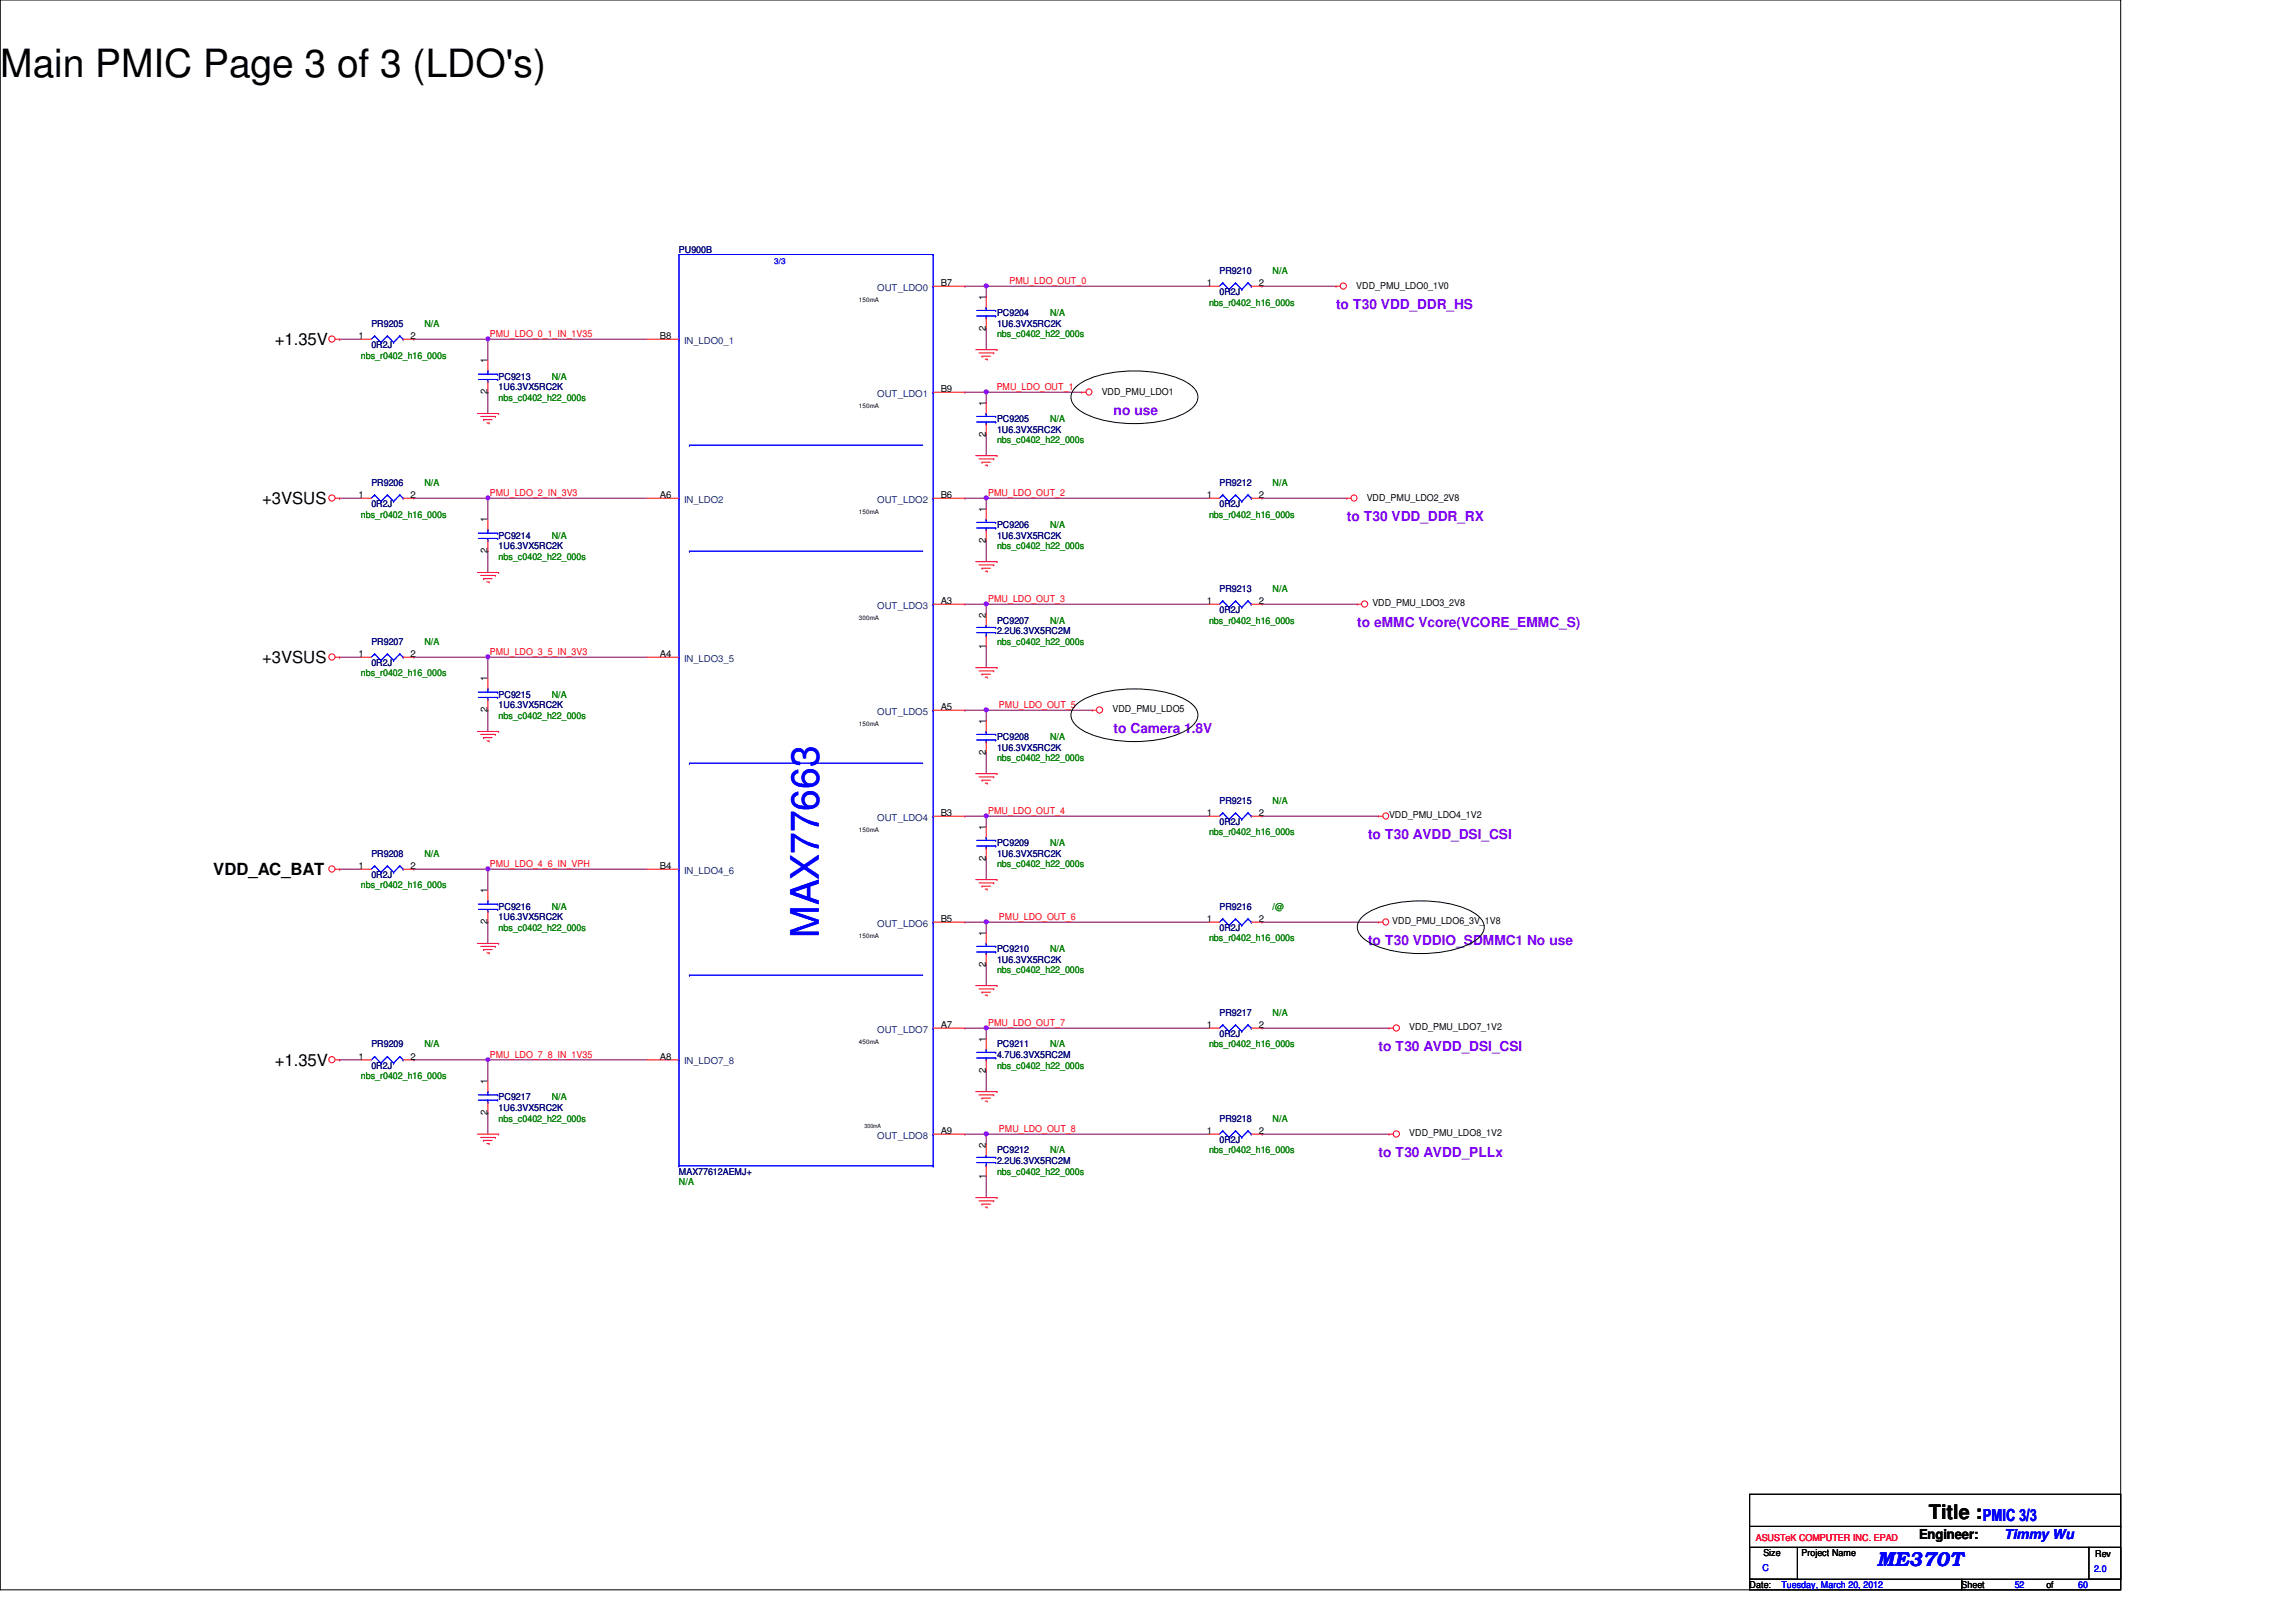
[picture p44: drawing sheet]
<svg xmlns="http://www.w3.org/2000/svg" width="297mm" height="210mm" viewBox="0 0 297 210" stroke-linecap="round" stroke-linejoin="round" font-family="sans-serif">
<defs><g id="words">
<text font-size="5" x="0" y="10">Main PMIC Page 3 of 3 (LDO's)</text>
<text font-size="5" fill="#00f" x="105.9" y="121.4" transform="rotate(-90 105.9 121.4)">MAX77663</text>
<text font-size="2.6" x="249.6" y="196.5">Title :</text>
<text font-size="2.6" fill="#00f" x="242.8" y="202.6">ME370T</text>
<g font-size="2.2">
<text x="35.6" y="44.7">+1.35V</text>
<text x="33.9" y="65.2">+3VSUS</text>
<text x="33.9" y="85.8">+3VSUS</text>
<text x="27.6" y="113.3">VDD_AC_BAT</text>
<text x="35.6" y="137.9">+1.35V</text>
</g>
<text font-size="2.2" fill="#00f" x="256.5" y="196.8">PMIC 3/3</text>
<g font-size="1.8" fill="#8000ff">
<text x="172.8" y="40">to T30 VDD_DDR_HS</text>
<text x="144.1" y="53.8">no use</text>
<text x="174.2" y="67.5">to T30 VDD_DDR_RX</text>
<text x="175.6" y="81.2">to eMMC Vcore(VCORE_EMMC_S)</text>
<text x="144.1" y="94.9">to Camera 1.8V</text>
<text x="177" y="108.6">to T30 AVDD_DSI_CSI</text>
<text x="177" y="122.3">to T30 VDDIO_SDMMC1 No use</text>
<text x="178.3" y="136.1">to T30 AVDD_DSI_CSI</text>
<text x="178.3" y="149.8">to T30 AVDD_PLLx</text>
</g>
<text font-size="1.8" x="248.3" y="199.2">Engineer:</text>
<text font-size="1.8" fill="#00f" x="259.3" y="199.1">Timmy Wu</text>
<g font-size="1.2" fill="#000080">
<text x="87.8" y="32.7">PU900B</text>
<text x="157.8" y="35.4">PR9210</text>
<text x="129" y="40.9">PC9204</text>
<text x="157.8" y="38.2">0R2J</text>
<text x="48" y="42.3">PR9205</text>
<text x="48" y="45">0R2J</text>
<text x="129" y="42.3">1U6.3VX5RC2K</text>
<text x="64.5" y="49.1">PC9213</text>
<text x="64.5" y="50.5">1U6.3VX5RC2K</text>
<text x="129" y="54.7">PC9205</text>
<text x="129" y="56">1U6.3VX5RC2K</text>
<text x="48" y="62.9">PR9206</text>
<text x="48" y="65.6">0R2J</text>
<text x="157.8" y="62.9">PR9212</text>
<text x="157.8" y="65.6">0R2J</text>
<text x="64.5" y="69.7">PC9214</text>
<text x="64.5" y="71.1">1U6.3VX5RC2K</text>
<text x="129" y="68.4">PC9206</text>
<text x="129" y="69.7">1U6.3VX5RC2K</text>
<text x="157.8" y="76.6">PR9213</text>
<text x="48" y="83.4">PR9207</text>
<text x="129" y="80.7">PC9207</text>
<text x="129" y="82.1">2.2U6.3VX5RC2M</text>
<text x="157.8" y="79.3">0R2J</text>
<text x="48" y="86.2">0R2J</text>
<text x="64.5" y="90.3">PC9215</text>
<text x="64.5" y="91.7">1U6.3VX5RC2K</text>
<text x="129" y="95.8">PC9208</text>
<text x="129" y="97.2">1U6.3VX5RC2K</text>
<text x="157.8" y="104">PR9215</text>
<text x="157.8" y="106.8">0R2J</text>
<text x="48" y="110.9">PR9208</text>
<text x="48" y="113.6">0R2J</text>
<text x="129" y="109.5">PC9209</text>
<text x="129" y="110.9">1U6.3VX5RC2K</text>
<text x="64.5" y="117.7">PC9216</text>
<text x="64.5" y="119.1">1U6.3VX5RC2K</text>
<text x="157.8" y="117.7">PR9216</text>
<text x="129" y="123.2">PC9210</text>
<text x="129" y="124.6">1U6.3VX5RC2K</text>
<text x="157.8" y="120.5">0R2J</text>
<text x="157.8" y="131.4">PR9217</text>
<text x="48" y="135.6">PR9209</text>
<text x="129" y="135.6">PC9211</text>
<text x="129" y="136.9">4.7U6.3VX5RC2M</text>
<text x="157.8" y="134.2">0R2J</text>
<text x="48" y="138.3">0R2J</text>
<text x="64.5" y="142.4">PC9217</text>
<text x="64.5" y="143.8">1U6.3VX5RC2K</text>
<text x="129" y="149.3">PC9212</text>
<text x="157.8" y="145.2">PR9218</text>
<text x="157.8" y="147.9">0R2J</text>
<text x="87.8" y="152">MAX77612AEMJ+</text>
<text x="129" y="150.7">2.2U6.3VX5RC2M</text>
</g>
<g font-size="1.2" fill="#008000">
<text x="164.6" y="35.4">N/A</text>
<text x="135.8" y="40.9">N/A</text>
<text x="156.4" y="39.5">nbs_r0402_h16_000s</text>
<text x="46.7" y="46.4">nbs_r0402_h16_000s</text>
<text x="54.9" y="42.3">N/A</text>
<text x="129" y="43.6">nbs_c0402_h22_000s</text>
<text x="64.5" y="51.9">nbs_c0402_h22_000s</text>
<text x="71.4" y="49.1">N/A</text>
<text x="129" y="57.4">nbs_c0402_h22_000s</text>
<text x="135.8" y="54.7">N/A</text>
<text x="54.9" y="62.9">N/A</text>
<text x="164.6" y="62.9">N/A</text>
<text x="46.7" y="67">nbs_r0402_h16_000s</text>
<text x="71.4" y="69.7">N/A</text>
<text x="129" y="71.1">nbs_c0402_h22_000s</text>
<text x="135.8" y="68.4">N/A</text>
<text x="156.4" y="67">nbs_r0402_h16_000s</text>
<text x="64.5" y="72.5">nbs_c0402_h22_000s</text>
<text x="164.6" y="76.6">N/A</text>
<text x="54.9" y="83.4">N/A</text>
<text x="129" y="83.4">nbs_c0402_h22_000s</text>
<text x="135.8" y="80.7">N/A</text>
<text x="156.4" y="80.7">nbs_r0402_h16_000s</text>
<text x="46.7" y="87.5">nbs_r0402_h16_000s</text>
<text x="64.5" y="93">nbs_c0402_h22_000s</text>
<text x="71.4" y="90.3">N/A</text>
<text x="135.8" y="95.8">N/A</text>
<text x="129" y="98.5">nbs_c0402_h22_000s</text>
<text x="164.6" y="104">N/A</text>
<text x="54.9" y="110.9">N/A</text>
<text x="129" y="112.2">nbs_c0402_h22_000s</text>
<text x="135.8" y="109.5">N/A</text>
<text x="156.4" y="108.1">nbs_r0402_h16_000s</text>
<text x="46.7" y="115">nbs_r0402_h16_000s</text>
<text x="71.4" y="117.7">N/A</text>
<text x="164.6" y="117.7">/@</text>
<text x="64.5" y="120.5">nbs_c0402_h22_000s</text>
<text x="129" y="125.9">nbs_c0402_h22_000s</text>
<text x="135.8" y="123.2">N/A</text>
<text x="156.4" y="121.8">nbs_r0402_h16_000s</text>
<text x="164.6" y="131.4">N/A</text>
<text x="54.9" y="135.6">N/A</text>
<text x="135.8" y="135.6">N/A</text>
<text x="156.4" y="135.6">nbs_r0402_h16_000s</text>
<text x="46.7" y="139.7">nbs_r0402_h16_000s</text>
<text x="71.4" y="142.4">N/A</text>
<text x="129" y="138.3">nbs_c0402_h22_000s</text>
<text x="64.5" y="145.2">nbs_c0402_h22_000s</text>
<text x="135.8" y="149.3">N/A</text>
<text x="156.4" y="149.3">nbs_r0402_h16_000s</text>
<text x="164.6" y="145.2">N/A</text>
<text x="87.8" y="153.4">N/A</text>
<text x="129" y="152">nbs_c0402_h22_000s</text>
</g>
<g font-size="1.2" fill="#004080">
<text x="113.5" y="37.6">OUT_LDO0</text>
<text x="88.5" y="44.5">IN_LDO0_1</text>
<text x="113.5" y="51.4">OUT_LDO1</text>
<text x="88.5" y="65.1">IN_LDO2</text>
<text x="113.5" y="65.1">OUT_LDO2</text>
<text x="113.5" y="78.8">OUT_LDO3</text>
<text x="88.5" y="85.6">IN_LDO3_5</text>
<text x="113.5" y="92.5">OUT_LDO5</text>
<text x="113.5" y="106.2">OUT_LDO4</text>
<text x="88.5" y="113.1">IN_LDO4_6</text>
<text x="113.5" y="119.9">OUT_LDO6</text>
<text x="88.5" y="137.8">IN_LDO7_8</text>
<text x="113.5" y="133.6">OUT_LDO7</text>
<text x="113.5" y="147.4">OUT_LDO8</text>
</g>
<g font-size="1.2">
<text x="121.7" y="37">B7</text>
<text x="127.5" y="38.8" transform="rotate(-90 127.5 38.8)">1</text>
<text x="156.1" y="37">1</text>
<text x="162.9" y="37">2</text>
<text x="175.5" y="37.3">VDD_PMU_LDO0_1V0</text>
<text x="46.4" y="43.9">1</text>
<text x="53.1" y="43.9">2</text>
<text x="63.1" y="47" transform="rotate(-90 63.1 47)">1</text>
<text x="85.4" y="43.9">B8</text>
<text x="127.5" y="42.8" transform="rotate(-90 127.5 42.8)">2</text>
<text x="63.1" y="51" transform="rotate(-90 63.1 51)">2</text>
<text x="121.7" y="50.7">B9</text>
<text x="127.5" y="52.5" transform="rotate(-90 127.5 52.5)">1</text>
<text x="142.5" y="51.1">VDD_PMU_LDO1</text>
<text x="127.5" y="56.5" transform="rotate(-90 127.5 56.5)">2</text>
<text x="46.4" y="64.4">1</text>
<text x="53.1" y="64.4">2</text>
<text x="85.4" y="64.4">A6</text>
<text x="121.7" y="64.4">B6</text>
<text x="156.1" y="64.4">1</text>
<text x="162.9" y="64.4">2</text>
<text x="176.8" y="64.8">VDD_PMU_LDO2_2V8</text>
<text x="63.1" y="71.6" transform="rotate(-90 63.1 71.6)">2</text>
<text x="63.1" y="67.6" transform="rotate(-90 63.1 67.6)">1</text>
<text x="127.5" y="70.2" transform="rotate(-90 127.5 70.2)">2</text>
<text x="127.5" y="66.3" transform="rotate(-90 127.5 66.3)">1</text>
<text x="121.7" y="78.1">A3</text>
<text x="127.5" y="83.9" transform="rotate(-90 127.5 83.9)">1</text>
<text x="127.5" y="80" transform="rotate(-90 127.5 80)">2</text>
<text x="156.1" y="78.1">1</text>
<text x="162.9" y="78.1">2</text>
<text x="177.5" y="78.5">VDD_PMU_LDO3_2V8</text>
<text x="46.4" y="85">1</text>
<text x="53.1" y="85">2</text>
<text x="63.1" y="88.2" transform="rotate(-90 63.1 88.2)">1</text>
<text x="85.4" y="85">A4</text>
<text x="63.1" y="92.2" transform="rotate(-90 63.1 92.2)">2</text>
<text x="121.7" y="91.9">A5</text>
<text x="127.5" y="93.7" transform="rotate(-90 127.5 93.7)">1</text>
<text x="143.9" y="92.2">VDD_PMU_LDO5</text>
<text x="127.5" y="97.7" transform="rotate(-90 127.5 97.7)">2</text>
<text x="121.7" y="105.6">B3</text>
<text x="127.5" y="107.4" transform="rotate(-90 127.5 107.4)">1</text>
<text x="156.1" y="105.6">1</text>
<text x="162.9" y="105.6">2</text>
<text x="179.7" y="105.9">VDD_PMU_LDO4_1V2</text>
<text x="46.4" y="112.4">1</text>
<text x="53.1" y="112.4">2</text>
<text x="85.4" y="112.4">B4</text>
<text x="127.5" y="111.4" transform="rotate(-90 127.5 111.4)">2</text>
<text x="63.1" y="119.6" transform="rotate(-90 63.1 119.6)">2</text>
<text x="63.1" y="115.6" transform="rotate(-90 63.1 115.6)">1</text>
<text x="121.7" y="119.3">B5</text>
<text x="156.1" y="119.3">1</text>
<text x="162.9" y="119.3">2</text>
<text x="180.1" y="119.6">VDD_PMU_LDO6_3V_1V8</text>
<text x="127.5" y="125.1" transform="rotate(-90 127.5 125.1)">2</text>
<text x="127.5" y="121.1" transform="rotate(-90 127.5 121.1)">1</text>
<text x="46.4" y="137.1">1</text>
<text x="53.1" y="137.1">2</text>
<text x="85.4" y="137.1">A8</text>
<text x="121.7" y="133">A7</text>
<text x="127.5" y="134.8" transform="rotate(-90 127.5 134.8)">1</text>
<text x="156.1" y="133">1</text>
<text x="162.9" y="133">2</text>
<text x="182.3" y="133.3">VDD_PMU_LDO7_1V2</text>
<text x="63.1" y="140.3" transform="rotate(-90 63.1 140.3)">1</text>
<text x="127.5" y="138.8" transform="rotate(-90 127.5 138.8)">2</text>
<text x="63.1" y="144.3" transform="rotate(-90 63.1 144.3)">2</text>
<text x="121.7" y="146.7">A9</text>
<text x="127.5" y="148.5" transform="rotate(-90 127.5 148.5)">2</text>
<text x="156.1" y="146.7">1</text>
<text x="162.9" y="146.7">2</text>
<text x="182.3" y="147.1">VDD_PMU_LDO8_1V2</text>
<text x="127.5" y="152.5" transform="rotate(-90 127.5 152.5)">1</text>
<text x="228.1" y="201.4">Size</text>
<text x="233.1" y="201.4">Project Name</text>
<text x="271.1" y="201.5">Rev</text>
<text x="226.4" y="205.5">Date:</text>
<text x="253.8" y="205.5">Sheet</text>
<text x="264.7" y="205.5">of</text>
</g>
<g font-size="1.2" fill="#f00">
<text x="130.6" y="36.8">PMU_LDO_OUT_0</text>
<text x="63.4" y="43.6">PMU_LDO_0_1_IN_1V35</text>
<text x="128.9" y="50.5">PMU_LDO_OUT_1</text>
<text x="63.4" y="64.2">PMU_LDO_2_IN_3V3</text>
<text x="127.8" y="64.2">PMU_LDO_OUT_2</text>
<text x="127.8" y="77.9">PMU_LDO_OUT_3</text>
<text x="63.4" y="84.8">PMU_LDO_3_5_IN_3V3</text>
<text x="129.2" y="91.7">PMU_LDO_OUT_5</text>
<text x="127.8" y="105.4">PMU_LDO_OUT_4</text>
<text x="63.4" y="112.2">PMU_LDO_4_6_IN_VPH</text>
<text x="129.2" y="119.1">PMU_LDO_OUT_6</text>
<text x="63.4" y="136.9">PMU_LDO_7_8_IN_1V35</text>
<text x="127.8" y="132.8">PMU_LDO_OUT_7</text>
<text x="129.2" y="146.5">PMU_LDO_OUT_8</text>
<text x="227.2" y="199.5">ASUSTeK COMPUTER INC. EPAD</text>
</g>
<g font-size="1.2" fill="#00f">
<text x="228" y="203.3">C</text>
<text x="270.9" y="203.5">2.0</text>
<text x="230.5" y="205.5">Tuesday, March 20, 2012</text>
<text x="260.6" y="205.5">52</text>
<text x="268.9" y="205.5">60</text>
</g>
<text font-size="1.1" fill="#00f" x="100.2" y="34.2">3/3</text>
<g font-size=".8">
<text x="111.1" y="39">150mA</text>
<text x="111.1" y="52.7">150mA</text>
<text x="111.1" y="66.5">150mA</text>
<text x="111.1" y="80.2">300mA</text>
<text x="111.1" y="93.9">150mA</text>
<text x="111.1" y="107.6">150mA</text>
<text x="111.1" y="121.3">150mA</text>
<text x="111.1" y="135">450mA</text>
<text x="111.8" y="146">300mA</text>
</g>
</g></defs>
<path d="M0 0h274.4v205.7h-274.4z" fill="none" stroke="#000" stroke-width=".13"/>
<g fill="none" stroke="#800040" stroke-width=".13">
<path d="M63.1 50.8h.1M63.1 43.9h.1M63.1 50.8v2.7M63.1 43.9h20.6M127.6 56.2h.1M127.6 42.5h.1M127.6 42.5v2.8M127.6 56.2v2.8M63.1 71.3h.1M63.1 71.3v2.8M127.6 69.9h.1M127.6 69.9v2.8"/>
<path d="M63.1 91.9h.1M63.1 91.9v2.8M127.6 97.4h.1M127.6 83.7h.1M127.6 83.7v2.7M127.6 97.4v2.7M63.1 119.3h.1M63.1 119.3v2.8M127.6 111.1h.1M127.6 111.1v2.7M53.5 137.2h.1M53.5 137.2h9.6"/>
<path d="M63.1 137.2h.1M63.1 137.2v2.7M127.6 138.5h.1M127.6 124.8h.1M127.6 124.8v2.8M127.6 138.5v2.8M63.1 144h.1M63.1 144v2.8M127.6 152.2h.1M127.6 152.2v2.8"/>
</g>
<circle cx="63.1" cy="43.9" r=".26" fill="#f0f"/>
<circle cx="63.1" cy="43.9" r=".26" fill="none" stroke="#f0f" stroke-width=".13"/>
<path d="M63.1 43.9h.1M63.1 43.9v2.8M63.1 137.2h.1M63.1 137.2h20.6" fill="none" stroke="#800040" stroke-width=".13"/>
<circle cx="63.1" cy="137.1" r=".25" fill="#f0f"/>
<circle cx="63.1" cy="137.1" r=".25" fill="none" stroke="#f0f" stroke-width=".13"/>
<path d="M63.1 85h.1M63.1 85h20.6" fill="none" stroke="#800040" stroke-width=".13"/>
<circle cx="63.1" cy="85" r=".26" fill="#f0f"/>
<circle cx="63.1" cy="85" r=".26" fill="none" stroke="#f0f" stroke-width=".13"/>
<path d="M63.1 64.5h.1M63.1 64.5h20.6M63.1 85h.1M63.1 85v2.8" fill="none" stroke="#800040" stroke-width=".13"/>
<circle cx="63.1" cy="64.4" r=".26" fill="#f0f"/>
<circle cx="63.1" cy="64.4" r=".26" fill="none" stroke="#f0f" stroke-width=".13"/>
<path d="M63.1 64.5h.1M63.1 64.5v2.7M63.1 112.5h.1M63.1 112.5h20.6" fill="none" stroke="#800040" stroke-width=".13"/>
<circle cx="63.1" cy="112.4" r=".26" fill="#f0f"/>
<circle cx="63.1" cy="112.4" r=".26" fill="none" stroke="#f0f" stroke-width=".13"/>
<g fill="none" stroke="#800040" stroke-width=".13">
<path d="M127.6 37h.1M127.6 37h28.8M163.3 37h.1M163.3 37h9.5M43.9 43.9h.1M43.9 43.9h2.8M53.5 43.9h.1M53.5 43.9h9.6M43.9 64.5h.1M43.9 64.5h2.8M53.5 64.5h.1M53.5 64.5h9.6"/>
<path d="M163.3 64.5h.1M163.3 78.2h.1M163.3 64.5h10.9M163.3 78.2h12.3M43.9 85h.1M43.9 85h2.8M53.5 85h.1M53.5 85h9.6M43.9 112.5h.1M43.9 112.5h2.8M53.5 112.5h.1M53.5 112.5h9.6"/>
<path d="M63.1 112.5h.1M63.1 112.5v2.7M163.3 119.3h.1M163.3 105.6h.1M163.3 119.3h15M163.3 105.6h15M43.9 137.2h.1M43.9 137.2h2.8M163.3 133.1h.1M163.3 133.1h16.4M163.3 146.8h.1M163.3 146.8h16.4"/>
</g>
<circle cx="127.6" cy="37" r=".26" fill="#f0f"/>
<circle cx="127.6" cy="37" r=".26" fill="none" stroke="#f0f" stroke-width=".13"/>
<path d="M124.8 37h.1M124.8 37h2.8v1.4M127.6 38.4h.1M127.6 50.8h.1M127.6 50.8h12.4" fill="none" stroke="#800040" stroke-width=".13"/>
<circle cx="127.6" cy="50.7" r=".26" fill="#f0f"/>
<circle cx="127.6" cy="50.7" r=".26" fill="none" stroke="#f0f" stroke-width=".13"/>
<path d="M124.8 50.8h.1M124.8 50.8h2.8v1.3M127.6 52.1h.1M127.6 133.1h.1M127.6 133.1h28.8" fill="none" stroke="#800040" stroke-width=".13"/>
<circle cx="127.6" cy="133" r=".26" fill="#f0f"/>
<circle cx="127.6" cy="133" r=".26" fill="none" stroke="#f0f" stroke-width=".13"/>
<path d="M124.8 133.1h.1M124.8 133.1h2.8M127.6 133.1h.1M127.6 133.1v1.3M127.6 146.8h.1M127.6 146.8h28.8" fill="none" stroke="#800040" stroke-width=".13"/>
<circle cx="127.6" cy="146.7" r=".26" fill="#f0f"/>
<circle cx="127.6" cy="146.7" r=".26" fill="none" stroke="#f0f" stroke-width=".13"/>
<path d="M127.6 105.6h.1M127.6 105.6h28.8M124.8 146.8h.1M124.8 146.8h2.8M127.6 146.8h.1M127.6 146.8v1.3" fill="none" stroke="#800040" stroke-width=".13"/>
<circle cx="127.6" cy="105.6" r=".26" fill="#f0f"/>
<circle cx="127.6" cy="105.6" r=".26" fill="none" stroke="#f0f" stroke-width=".13"/>
<path d="M124.8 105.6h.1M124.8 105.6h2.8M127.6 105.6h.1M127.6 119.3h.1M127.6 105.6v1.4M127.6 119.3h28.8" fill="none" stroke="#800040" stroke-width=".13"/>
<circle cx="127.6" cy="119.3" r=".26" fill="#f0f"/>
<circle cx="127.6" cy="119.3" r=".26" fill="none" stroke="#f0f" stroke-width=".13"/>
<path d="M127.6 64.5h.1M127.6 64.5h28.8M124.8 119.3h.1M124.8 119.3h2.8M127.6 119.3h.1M127.6 119.3v1.4" fill="none" stroke="#800040" stroke-width=".13"/>
<circle cx="127.6" cy="64.4" r=".26" fill="#f0f"/>
<circle cx="127.6" cy="64.4" r=".26" fill="none" stroke="#f0f" stroke-width=".13"/>
<path d="M124.8 64.5h.1M124.8 64.5h2.8M127.6 64.5h.1M127.6 78.2h.1M127.6 64.5v1.3M127.6 78.2h28.8" fill="none" stroke="#800040" stroke-width=".13"/>
<circle cx="127.6" cy="78.1" r=".26" fill="#f0f"/>
<circle cx="127.6" cy="78.1" r=".26" fill="none" stroke="#f0f" stroke-width=".13"/>
<path d="M124.8 78.2h.1M124.8 78.2h2.8M127.6 78.2h.1M127.6 78.2v1.3M127.6 91.9h.1M127.6 91.9h13.7" fill="none" stroke="#800040" stroke-width=".13"/>
<circle cx="127.6" cy="91.9" r=".26" fill="#f0f"/>
<circle cx="127.6" cy="91.9" r=".26" fill="none" stroke="#f0f" stroke-width=".13"/>
<path d="M124.8 91.9h.1M124.8 91.9h2.8M127.6 91.9h.1M127.6 91.9v1.4" fill="none" stroke="#800040" stroke-width=".13"/>
<g fill="none" stroke="#f00" stroke-width=".13">
<path d="M120.7 37h4.1M127.6 38.4v1.4M156.4 37h1.4M161.9 37h1.4M172.8 37h.1M172.8 37h.6M43.4 43.9h.5M43.9 43.9h.1M46.7 43.9h1.3M52.2 43.9h1.3M61.8 53.5h2.7M62.2 53.9h1.9"/>
<path d="M62.6 54.3h.1M62.6 54.3h1.1M63 54.7h.3M63.1 46.7v1.3M63.1 49.4v1.4M63.3 54.7h.1M64.1 53.9h.1M64.5 53.5h.1M83.7 43.9h4.1M120.7 50.8h4.1M126.2 59h2.8M126.2 45.3h2.8"/>
<path d="M126.7 59.4h1.9M126.7 45.7h1.9M127 59.8h.1M127 46.1h.1M127 59.8h1.1M127 46.1h1.1M127.5 46.5h.2M127.6 41.1v1.4M127.6 52.1v1.4M127.6 54.9v1.3M127.7 46.5h.1M128.6 59.4h.1"/>
<path d="M128.6 45.7h.1M129 59h.1M129 45.3h.1M140 50.8h.1M140 50.8h.5M43.4 64.5h.5M43.9 64.5h.1M46.7 64.5h1.3M52.2 64.5h1.3M61.8 74.1h2.7M62.2 74.5h1.9M62.6 74.9h.1"/>
<path d="M62.6 74.9h1.1M63 75.3h.3M63.1 67.2v1.4M63.1 69.9v1.4M63.3 75.3h.1M64.1 74.5h.1M64.5 74.1h.1M83.7 64.5h4.1M120.7 64.5h4.1M120.7 78.2h4.1M126.2 72.7h2.8M126.7 73.1h1.9"/>
<path d="M127 73.5h.1M127 73.5h1.1M127.5 73.9h.2M127.5 60.2h.2M127.6 65.8v1.4M127.6 68.6v1.3M127.6 79.5v1.4M127.7 73.9h.1M127.7 60.2h.1M128.6 73.1h.1M129 72.7h.1M156.4 64.5h1.4"/>
<path d="M156.4 78.2h1.4M161.9 64.5h1.4M161.9 78.2h1.4M174.2 64.5h.1M174.2 64.5h.6M175.6 78.2h.1M175.6 78.2h.5M43.4 85h.5M43.9 85h.1M46.7 85h1.3M52.2 85h1.3M61.8 94.7h2.7"/>
<path d="M62.2 95h1.9M62.6 95.5h.1M62.6 95.5h1.1M63 95.9h.3M63.1 87.8v1.4M63.1 90.5v1.4M63.3 95.9h.1M64.1 95h.1M64.5 94.7h.1M83.7 85h4.1M120.7 91.9h4.1M126.2 86.4h2.8"/>
<path d="M126.7 86.8h1.9M127 87.2h.1M127 87.2h1.1M127.5 87.6h.2M127.6 82.3v1.4M127.6 93.3v1.4M127.6 96v1.4M127.7 87.6h.1M128.6 86.8h.1M129 86.4h.1M141.3 91.9h.1M141.3 91.9h.6"/>
<path d="M43.4 112.5h.5M43.9 112.5h.1M46.7 112.5h1.3M52.2 112.5h1.3M63.1 115.2v1.4M63.1 117.9v1.4M83.7 112.5h4.1M120.7 105.6h4.1M120.7 119.3h4.1M126.2 113.8h2.8M126.2 100.1h2.8M126.7 114.3h1.9"/>
<path d="M126.7 100.5h1.9M127 114.7h.1M127 101h.1M127 114.7h1.1M127 101h1.1M127.5 115.1h.2M127.5 101.3h.2M127.6 107v1.4M127.6 109.7v1.4M127.7 115.1h.1M127.7 101.3h.1M128.6 114.3h.1"/>
<path d="M128.6 100.5h.1M129 113.8h.1M129 100.1h.1M156.4 105.6h1.4M156.4 119.3h1.4M161.9 105.6h1.4M161.9 119.3h1.4M178.3 105.6h.1M178.3 119.3h.1M178.3 105.6h.6M178.3 119.3h.6M43.4 137.2h.5"/>
<path d="M43.9 137.2h.1M46.7 137.2h1.3M52.2 137.2h1.3M61.8 122.1h2.7M62.2 122.5h1.9M62.6 122.9h.1M62.6 122.9h1.1M63 123.3h.3M63.1 139.9v1.4M63.3 123.3h.1M64.1 122.5h.1M64.5 122.1h.1"/>
<path d="M83.7 137.2h4.1M120.7 133.1h4.1M126.2 127.6h2.8M126.7 128h1.9M127 128.4h.1M127 128.4h1.1M127.5 128.8h.2M127.6 120.7v1.4M127.6 123.4v1.4M127.6 134.4v1.4M127.6 137.2v1.3M127.7 128.8h.1"/>
<path d="M128.6 128h.1M129 127.6h.1M156.4 133.1h1.4M161.9 133.1h1.4M179.7 133.1h.1M179.7 133.1h.6M61.8 146.8h2.7M62.2 147.2h1.9M62.6 147.6h.1M62.6 147.6h1.1M63 148h.3M63.1 142.7v1.3"/>
<path d="M63.3 148h.1M64.1 147.2h.1M64.5 146.8h.1M120.7 146.8h4.1M126.2 155h2.8M126.2 141.3h2.8M126.7 155.4h1.9M126.7 141.7h1.9M127 155.8h.1M127 142.1h.1M127 155.8h1.1M127 142.1h1.1"/>
<path d="M127.5 156.2h.2M127.5 142.5h.2M127.6 148.1v1.4M127.6 150.9v1.3M127.7 156.2h.1M127.7 142.5h.1M128.6 155.4h.1M128.6 141.7h.1M129 155h.1M129 141.3h.1M156.4 146.8h1.4M161.9 146.8h1.4"/>
<path d="M179.7 146.8h.1M179.7 146.8h.6"/>
<circle cx="173.8" cy="37" r=".4"/>
<circle cx="42.9" cy="43.9" r=".4"/>
<circle cx="140.9" cy="50.7" r=".39"/>
<circle cx="42.9" cy="64.4" r=".4"/>
<circle cx="175.2" cy="64.4" r=".39"/>
<circle cx="176.5" cy="78.2" r=".4"/>
<circle cx="42.9" cy="85" r=".4"/>
<circle cx="142.3" cy="91.9" r=".4"/>
<circle cx="42.9" cy="112.5" r=".4"/>
<circle cx="179.3" cy="119.3" r=".39"/>
<circle cx="179.3" cy="105.6" r=".39"/>
<circle cx="42.9" cy="137.1" r=".4"/>
<circle cx="180.7" cy="133" r=".4"/>
<circle cx="180.7" cy="146.7" r=".4"/>
</g>
<path d="M139 50.3a8.4 8.4 0 0 1 5.2-2.1 16.1 16.1 0 0 1 9.2 1.2 2.55 2.55 0 0 1 1.6 2 2.58 2.58 0 0 1-1.6 2 16.1 16.1 0 0 1-10.4 1 7.6 7.6 0 0 1-4-1.9 1.59 1.59 0 0 1 0-2.2zM139 91.5a8.4 8.4 0 0 1 5.2-2.2 16.1 16.1 0 0 1 9.2 1.2 2.55 2.55 0 0 1 1.6 2 2.58 2.58 0 0 1-1.6 2.1 16.1 16.1 0 0 1-10.4 1 7.6 7.6 0 0 1-4-2 1.59 1.59 0 0 1 0-2.1zM176 118.9a8.4 8.4 0 0 1 5.2-2.1 16.1 16.1 0 0 1 9.2 1.2 2.55 2.55 0 0 1 1.6 2 2.58 2.58 0 0 1-1.6 2 16.1 16.1 0 0 1-10.4 1 7.6 7.6 0 0 1-4-2 1.59 1.59 0 0 1 0-2.1zM226.4 193.4h48v11h-48zM226.4 197.5h48M274.4 197.5h.1M226.4 200.2h6.1v4.2h-6.1zM226.4 204.4h27.4v1.3h-27.4zM232.7 200.2h37.6M253.8 204.4h20.6v1.3h-20.6zM270.3 200.2h4.1v4.2h-4.1zM270.3 200.2h.1" fill="none" stroke="#000" stroke-width=".13"/>
<g fill="none" stroke="#00f" stroke-width=".13">
<path d="M120.7 32.9h.1M120.7 37h.1M120.7 32.9h-32.9v118M120.7 32.9v118M127.6 39.8h.1M127.6 39.8v.4M158.2 36.6h.1M158.2 36.6l.8 .9M158.2 36.6l-.4 .4M159 37.5h.1M159.8 36.6h.1M159.8 36.6l.9 .9"/>
<path d="M159.8 36.6l-.8 .9M160.7 37.5h.1M161.5 36.6h.1M161.5 36.6l.4 .4M161.5 36.6l-.8 .9M161.9 37h.1M48.5 43.5h.1M48.5 43.5l.8 .8M48.5 43.5l-.5 .4M49.3 44.3h.1M50.1 43.5h.1M50.1 43.5l.8 .8"/>
<path d="M50.1 43.5l-.8 .8M50.9 44.3h.1M51.7 43.5h.1M51.7 43.5l.5 .4M51.7 43.5l-.8 .8M52.2 43.9h.1M61.9 48.4h2.5M61.9 49.1h2.5M63.1 48h.1M63.1 49.4h.1M63.1 48v.4M63.1 49.1v.3"/>
<path d="M64.4 48.4h.1M64.4 49.1h.1M87.8 43.9h.1M89.2 57.6h.1M89.2 57.6h30.2M120.7 50.8h.1M126.4 53.9h2.4M126.4 54.6h2.4M126.4 40.2h2.4M126.4 40.9h2.4M127.6 53.5h.1M127.6 54.9h.1"/>
<path d="M127.6 41.1h.1M127.6 40.9v.2M127.6 53.5v.4M127.6 54.6v.3M128.8 53.9h.1M128.8 54.6h.1M128.8 40.2h.1M128.8 40.9h.1M48.5 64.1h.1M48.5 64.1l.8 .8M48.5 64.1l-.5 .4M49.3 64.9h.1"/>
<path d="M50.1 64.1h.1M50.1 64.1l.8 .8M50.1 64.1l-.8 .8M50.9 64.9h.1M51.7 64.1h.1M51.7 64.1l.5 .4M51.7 64.1l-.8 .8M52.2 64.5h.1M61.9 69h2.5M61.9 69.7h2.5M63.1 68.6h.1M63.1 69.9h.1"/>
<path d="M63.1 68.6v.4M63.1 69.7v.2M64.4 69h.1M64.4 69.7h.1M87.8 64.5h.1M89.2 71.3h.1M89.2 71.3h30.2M120.7 64.5h.1M120.7 78.2h.1M126.4 67.6h2.4M126.4 68.3h2.4M127.6 67.2h.1"/>
<path d="M127.6 68.6h.1M127.6 67.2v.4M127.6 68.3v.3M128.8 67.6h.1M128.8 68.3h.1M158.2 77.8h.1M158.2 64.1h.1M158.2 77.8l.8 .8M158.2 77.8l-.4 .4M158.2 64.1l.8 .8M158.2 64.1l-.4 .4M159 78.6h.1"/>
<path d="M159 64.9h.1M159.8 77.8h.1M159.8 64.1h.1M159.8 77.8l.9 .8M159.8 77.8l-.8 .8M159.8 64.1l.9 .8M159.8 64.1l-.8 .8M160.7 78.6h.1M160.7 64.9h.1M161.5 77.8h.1M161.5 64.1h.1M161.5 77.8l.4 .4"/>
<path d="M161.5 77.8l-.8 .8M161.5 64.1l.4 .4M161.5 64.1l-.8 .8M161.9 78.2h.1M161.9 64.5h.1M48.5 84.6h.1M48.5 84.6l.8 .9M48.5 84.6l-.5 .4M49.3 85.5h.1M50.1 84.6h.1M50.1 84.6l.8 .9M50.1 84.6l-.8 .9"/>
<path d="M50.9 85.5h.1M51.7 84.6h.1M51.7 84.6l.5 .4M51.7 84.6l-.8 .9M52.2 85h.1M61.9 89.6h2.5M61.9 90.3h2.5M63.1 89.2h.1M63.1 90.5h.1M63.1 89.2v.4M63.1 90.3v.2M64.4 89.6h.1"/>
<path d="M64.4 90.3h.1M87.8 85h.1M89.2 98.8h.1M89.2 98.8h30.2M120.7 91.9h.1M126.4 95h2.4M126.4 95.8h2.4M126.4 81.9h2.4M126.4 81.2h2.4M127.6 94.7h.1M127.6 96h.1M127.6 82.3h.1"/>
<path d="M127.6 80.9h.1M127.6 80.9v.3M127.6 81.9v.4M127.6 94.7v.3M127.6 95.8v.2M128.8 95h.1M128.8 95.8h.1M128.8 81.9h.1M128.8 81.2h.1M48.5 112.1h.1M48.5 112.1l.8 .8M48.5 112.1l-.5 .4"/>
<path d="M49.3 112.9h.1M50.1 112.1h.1M50.1 112.1l.8 .8M50.1 112.1l-.8 .8M50.9 112.9h.1M51.7 112.1h.1M51.7 112.1l.5 .4M51.7 112.1l-.8 .8M52.2 112.5h.1M61.9 117h2.5M61.9 117.7h2.5M63.1 116.6h.1"/>
<path d="M63.1 117.9h.1M63.1 116.6v.4M63.1 117.7v.2M64.4 117h.1M64.4 117.7h.1M87.8 112.5h.1M120.7 105.6h.1M120.7 119.3h.1M126.4 108.8h2.4M126.4 109.5h2.4M127.6 108.4h.1M127.6 109.7h.1"/>
<path d="M127.6 108.4v.4M127.6 109.5v.2M128.8 108.8h.1M128.8 109.5h.1M158.2 118.9h.1M158.2 105.2h.1M158.2 118.9l.8 .9M158.2 118.9l-.4 .4M158.2 105.2l.8 .8M158.2 105.2l-.4 .4M159 119.8h.1M159 106h.1"/>
<path d="M159.8 118.9h.1M159.8 105.2h.1M159.8 118.9l.9 .9M159.8 118.9l-.8 .9M159.8 105.2l.9 .8M159.8 105.2l-.8 .8M160.7 119.8h.1M160.7 106h.1M161.5 118.9h.1M161.5 105.2h.1M161.5 118.9l.4 .4M161.5 118.9l-.8 .9"/>
<path d="M161.5 105.2l.4 .4M161.5 105.2l-.8 .8M161.9 119.3h.1M161.9 105.6h.1M48.5 136.7h.1M48.5 136.7l.8 .9M48.5 136.7l-.5 .5M49.3 137.6h.1M50.1 136.7h.1M50.1 136.7l.8 .9M50.1 136.7l-.8 .9M50.9 137.6h.1"/>
<path d="M51.7 136.7h.1M51.7 136.7l.5 .5M51.7 136.7l-.8 .9M52.2 137.2h.1M87.8 137.2h.1M89.2 126.2h.1M89.2 126.2h30.2M120.7 133.1h.1M126.4 136.2h2.4M126.4 136.9h2.4M126.4 122.5h2.4M126.4 123.2h2.4"/>
<path d="M127.6 135.8h.1M127.6 137.2h.1M127.6 122.1h.1M127.6 123.4h.1M127.6 122.1v.4M127.6 123.2v.2M127.6 135.8v.4M127.6 136.9v.3M128.8 136.2h.1M128.8 136.9h.1M128.8 122.5h.1M128.8 123.2h.1"/>
<path d="M158.2 132.6h.1M158.2 132.6l.8 .9M158.2 132.6l-.4 .5M159 133.5h.1M159.8 132.6h.1M159.8 132.6l.9 .9M159.8 132.6l-.8 .9M160.7 133.5h.1M161.5 132.6h.1M161.5 132.6l.4 .5M161.5 132.6l-.8 .9M161.9 133.1h.1"/>
<path d="M61.9 141.7h2.5M61.9 142.4h2.5M63.1 141.3h.1M63.1 142.7h.1M63.1 141.3v.4M63.1 142.4v.3M64.4 141.7h.1M64.4 142.4h.1M87.8 150.9h.1M87.8 150.9h32.9M120.7 150.9h.1M120.7 146.8h.1"/>
<path d="M126.4 150.5h2.4M126.4 149.8h2.4M127.6 150.9h.1M127.6 149.5h.1M127.6 149.5v.3M127.6 150.5v.4M128.8 150.5h.1M128.8 149.8h.1M158.2 146.3h.1M158.2 146.3l.8 .9M158.2 146.3l-.4 .5M159 147.2h.1"/>
<path d="M159.8 146.3h.1M159.8 146.3l.9 .9M159.8 146.3l-.8 .9M160.7 147.2h.1M161.5 146.3h.1M161.5 146.3l.4 .5M161.5 146.3l-.8 .9M161.9 146.8h.1"/>
</g>
<circle cx="63.1" cy="43.9" r=".26" fill="#f0f"/>
<circle cx="63.1" cy="43.9" r=".26" fill="none" stroke="#f0f" stroke-width=".13"/>
<circle cx="63.1" cy="137.1" r=".25" fill="#f0f"/>
<circle cx="63.1" cy="137.1" r=".25" fill="none" stroke="#f0f" stroke-width=".13"/>
<circle cx="63.1" cy="85" r=".26" fill="#f0f"/>
<circle cx="63.1" cy="85" r=".26" fill="none" stroke="#f0f" stroke-width=".13"/>
<circle cx="63.1" cy="64.4" r=".26" fill="#f0f"/>
<circle cx="63.1" cy="64.4" r=".26" fill="none" stroke="#f0f" stroke-width=".13"/>
<circle cx="63.1" cy="112.4" r=".26" fill="#f0f"/>
<circle cx="63.1" cy="112.4" r=".26" fill="none" stroke="#f0f" stroke-width=".13"/>
<circle cx="127.6" cy="37" r=".26" fill="#f0f"/>
<circle cx="127.6" cy="37" r=".26" fill="none" stroke="#f0f" stroke-width=".13"/>
<circle cx="127.6" cy="50.7" r=".26" fill="#f0f"/>
<circle cx="127.6" cy="50.7" r=".26" fill="none" stroke="#f0f" stroke-width=".13"/>
<circle cx="127.6" cy="133" r=".26" fill="#f0f"/>
<circle cx="127.6" cy="133" r=".26" fill="none" stroke="#f0f" stroke-width=".13"/>
<circle cx="127.6" cy="146.7" r=".26" fill="#f0f"/>
<circle cx="127.6" cy="146.7" r=".26" fill="none" stroke="#f0f" stroke-width=".13"/>
<circle cx="127.6" cy="105.6" r=".26" fill="#f0f"/>
<circle cx="127.6" cy="105.6" r=".26" fill="none" stroke="#f0f" stroke-width=".13"/>
<circle cx="127.6" cy="119.3" r=".26" fill="#f0f"/>
<circle cx="127.6" cy="119.3" r=".26" fill="none" stroke="#f0f" stroke-width=".13"/>
<circle cx="127.6" cy="64.4" r=".26" fill="#f0f"/>
<circle cx="127.6" cy="64.4" r=".26" fill="none" stroke="#f0f" stroke-width=".13"/>
<circle cx="127.6" cy="78.1" r=".26" fill="#f0f"/>
<circle cx="127.6" cy="78.1" r=".26" fill="none" stroke="#f0f" stroke-width=".13"/>
<circle cx="127.6" cy="91.9" r=".26" fill="#f0f"/>
<circle cx="127.6" cy="91.9" r=".26" fill="none" stroke="#f0f" stroke-width=".13"/>
<use href="#words"/>
</svg>
